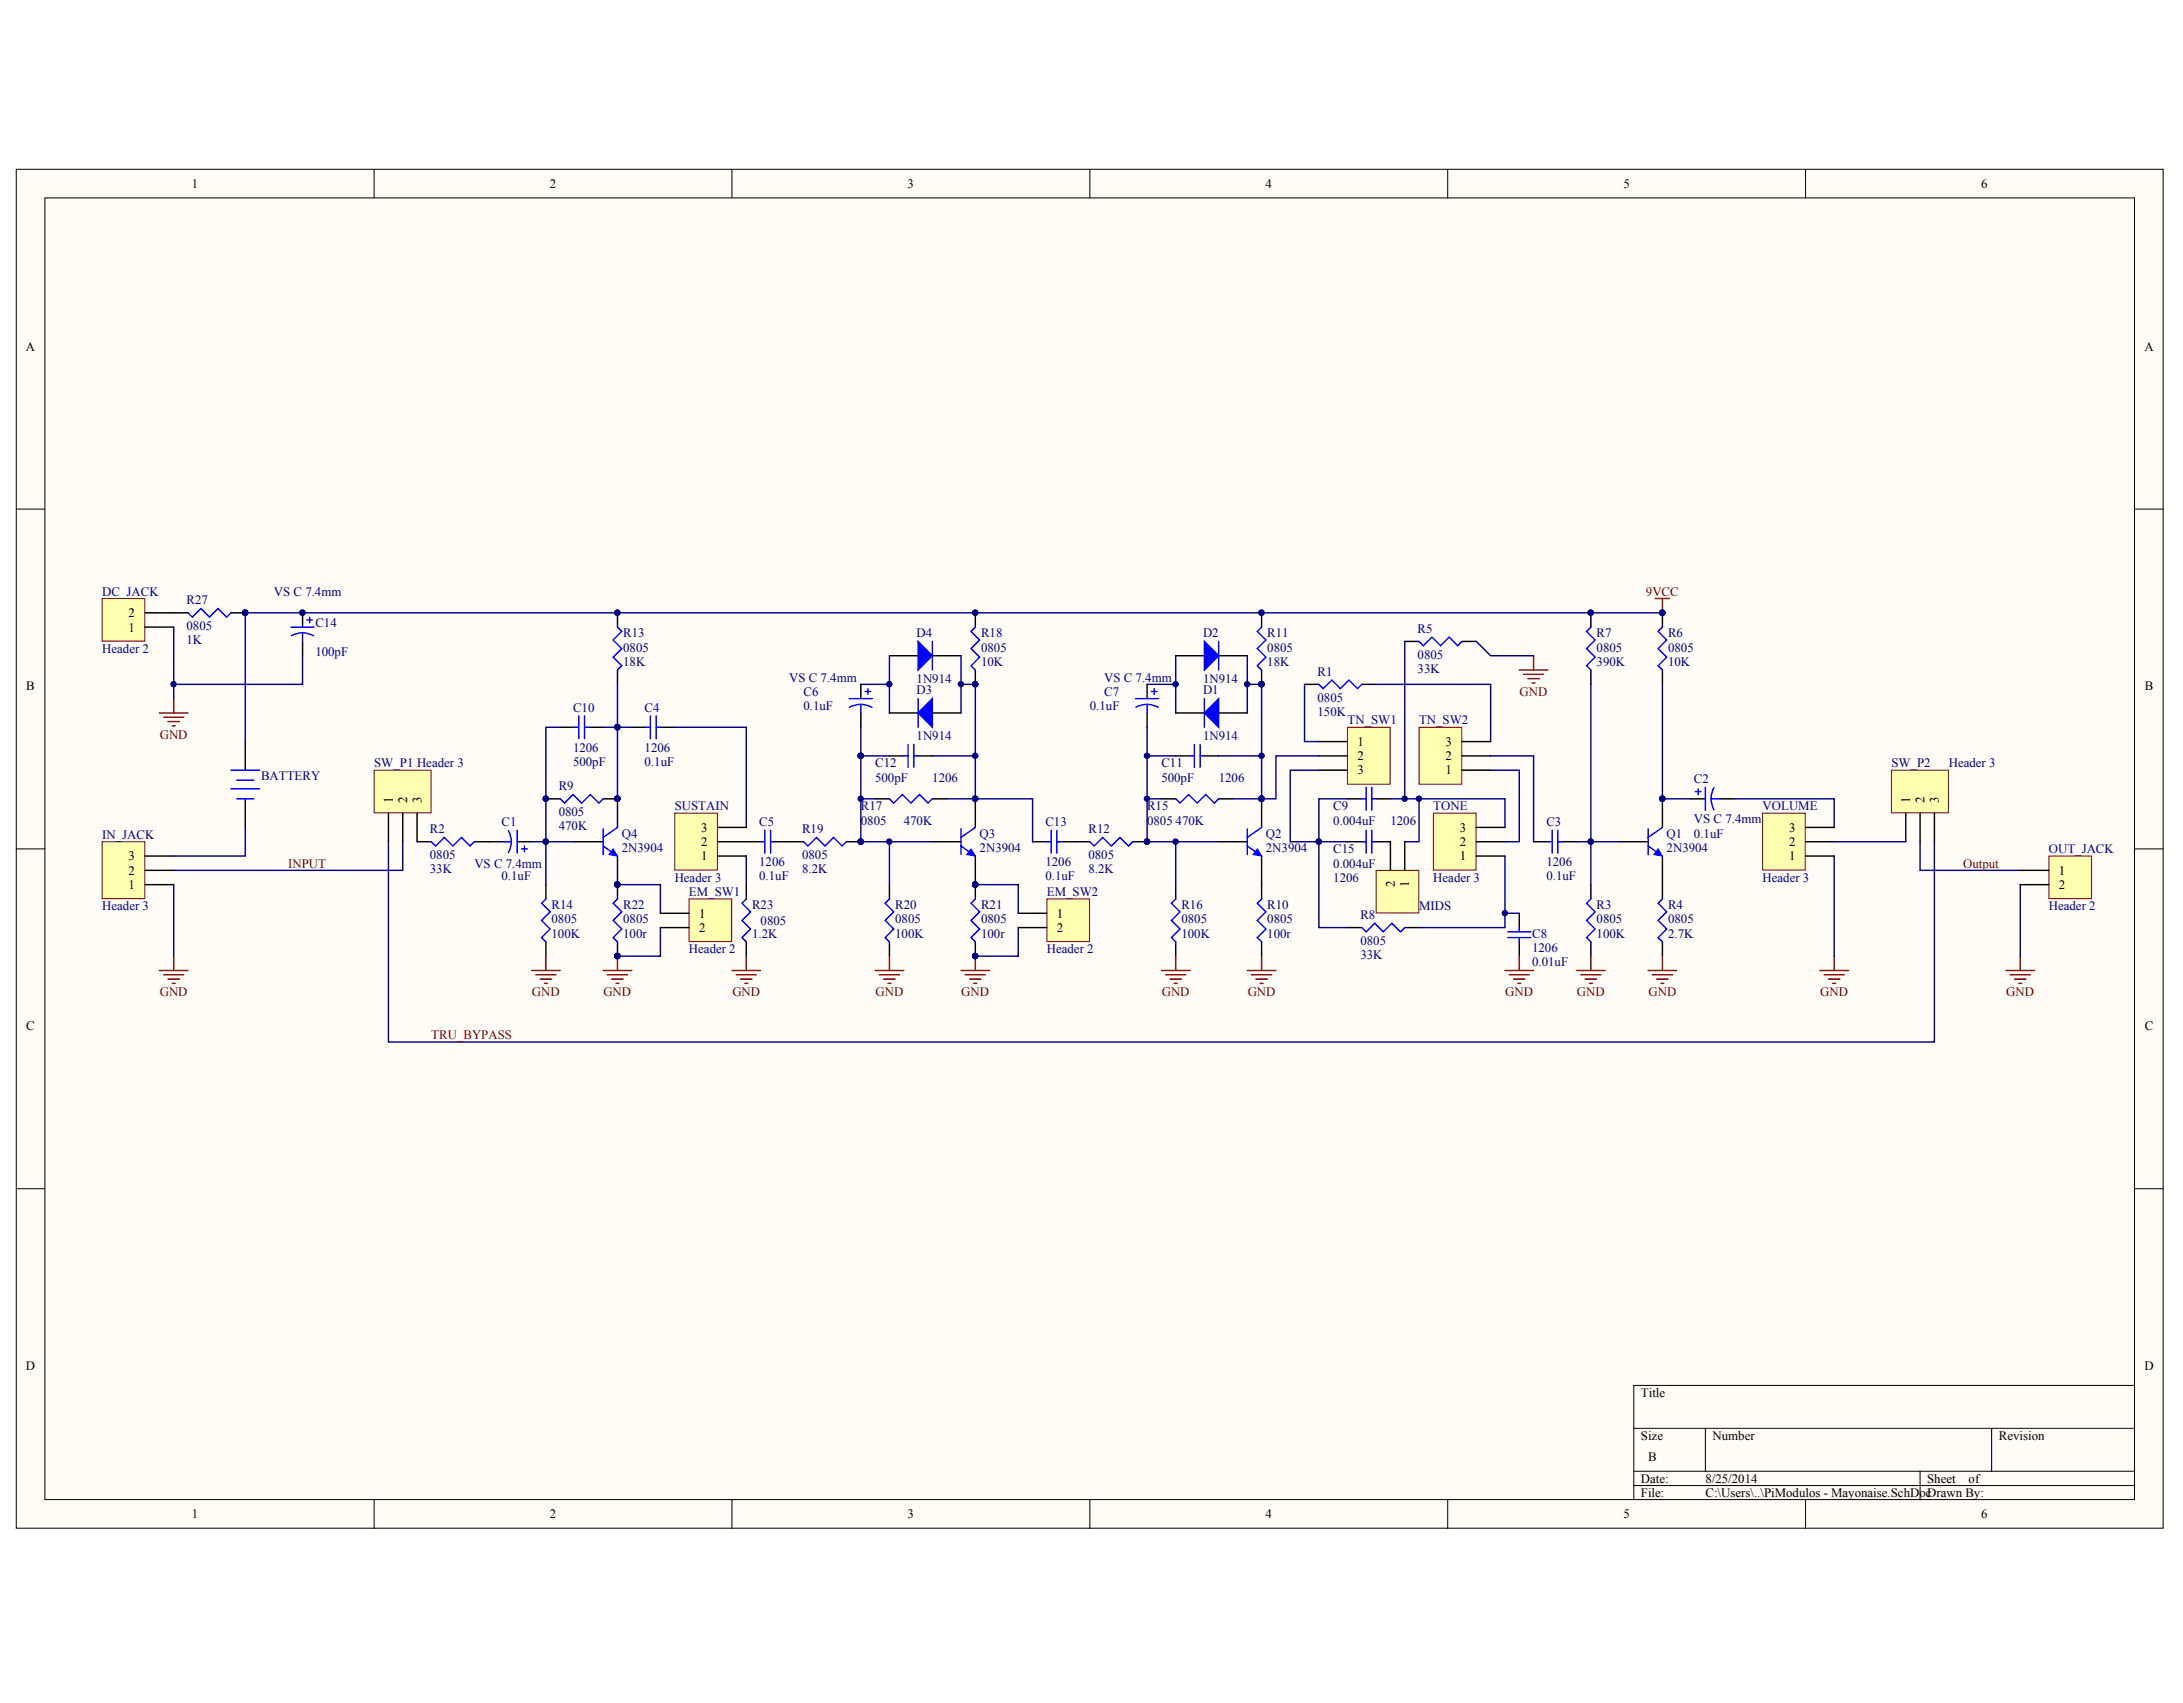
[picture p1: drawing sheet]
<svg xmlns="http://www.w3.org/2000/svg" width="258mm" height="201mm" viewBox="0 0 258 201" stroke-linecap="round" stroke-linejoin="round" font-family="sans-serif">
<defs><g id="words">
<g font-size="1.5">
<text x="22.7" y="22.2">1</text>
<text x="64.9" y="22.2">2</text>
<text x="107.2" y="22.2">3</text>
<text x="149.5" y="22.2">4</text>
<text x="191.8" y="22.2">5</text>
<text x="234.1" y="22.2">6</text>
<text x="3.1" y="41.4">A</text>
<text x="253.3" y="41.4">A</text>
<text x="15.2" y="74.6">1</text>
<text x="15.2" y="72.9">2</text>
<text x="3.1" y="81.5">B</text>
<text x="253.4" y="81.5">B</text>
<text x="160.4" y="88.1">1</text>
<text x="160.4" y="89.8">2</text>
<text x="170.8" y="89.8">2</text>
<text x="170.8" y="88.1">3</text>
<text x="46.4" y="94.8" transform="rotate(-90 46.4 94.8)">1</text>
<text x="48.1" y="94.8" transform="rotate(-90 48.1 94.8)">2</text>
<text x="49.8" y="94.8" transform="rotate(-90 49.8 94.8)">3</text>
<text x="160.4" y="91.4">3</text>
<text x="170.8" y="91.4">1</text>
<text x="225.7" y="94.8" transform="rotate(-90 225.7 94.8)">1</text>
<text x="227.3" y="94.8" transform="rotate(-90 227.3 94.8)">2</text>
<text x="229" y="94.8" transform="rotate(-90 229 94.8)">3</text>
<text x="15.2" y="101.6">3</text>
<text x="82.8" y="101.6">1</text>
<text x="82.8" y="99.9">2</text>
<text x="82.8" y="98.2">3</text>
<text x="172.5" y="101.6">1</text>
<text x="172.5" y="99.9">2</text>
<text x="172.5" y="98.2">3</text>
<text x="211.3" y="101.6">1</text>
<text x="211.3" y="99.9">2</text>
<text x="211.3" y="98.2">3</text>
<text x="15.2" y="105">1</text>
<text x="15.2" y="103.3">2</text>
<text x="164.8" y="104.7" transform="rotate(-90 164.8 104.7)">2</text>
<text x="166.5" y="104.7" transform="rotate(-90 166.5 104.7)">1</text>
<text x="243.2" y="103.3">1</text>
<text x="243.2" y="105">2</text>
<text x="82.6" y="108.3">1</text>
<text x="82.6" y="110">2</text>
<text x="124.8" y="108.3">1</text>
<text x="124.8" y="110">2</text>
<text x="3.1" y="121.7">C</text>
<text x="253.4" y="121.7">C</text>
<text x="3.1" y="161.8">D</text>
<text x="253.3" y="161.8">D</text>
<text x="193.8" y="164.9">Title</text>
<text x="193.8" y="170">Size</text>
<text x="194.7" y="172.5">B</text>
<text x="202.3" y="170">Number</text>
<text x="236.1" y="170">Revision</text>
<text x="22.7" y="179.3">1</text>
<text x="64.9" y="179.3">2</text>
<text x="107.2" y="179.3">3</text>
<text x="149.5" y="179.3">4</text>
<text x="191.8" y="179.3">5</text>
<text x="193.8" y="175.1">Date:</text>
<text x="193.8" y="176.8">File:</text>
<text x="201.5" y="175.1">8/25/2014</text>
<text x="201.5" y="176.8">C:\Users\..\PiModulos - Mayonaise.SchDocDrawn By:</text>
<text x="227.7" y="175.1">Sheet</text>
<text x="232.6" y="175.1">of</text>
<text x="234.1" y="179.3">6</text>
</g>
<g font-size="1.5" fill="#000080">
<text x="12.1" y="70.3">DC_JACK</text>
<text x="22" y="71.4">R27</text>
<text x="32.4" y="70.3">VS C 7.4mm</text>
<text x="12.1" y="77.1">Header 2</text>
<text x="22" y="76.1">1K</text>
<text x="22" y="74.4">0805</text>
<text x="37.3" y="77.4">100pF</text>
<text x="37.3" y="74.1">C14</text>
<text x="73.6" y="75.2">R13</text>
<text x="73.6" y="76.9">0805</text>
<text x="108.3" y="75.2">D4</text>
<text x="115.9" y="75.2">R18</text>
<text x="115.9" y="76.9">0805</text>
<text x="142.1" y="75.2">D2</text>
<text x="149.7" y="75.2">R11</text>
<text x="149.7" y="76.9">0805</text>
<text x="167.5" y="74.7">R5</text>
<text x="167.5" y="77.8">0805</text>
<text x="188.6" y="75.2">R7</text>
<text x="188.6" y="76.9">0805</text>
<text x="197.1" y="75.2">R6</text>
<text x="197.1" y="76.9">0805</text>
<text x="73.6" y="78.6">18K</text>
<text x="93.2" y="80.5">VS C 7.4mm</text>
<text x="94.9" y="83.9">0.1uF</text>
<text x="94.9" y="82.2">C6</text>
<text x="108.3" y="82">D3</text>
<text x="108.3" y="80.6">1N914</text>
<text x="115.9" y="78.6">10K</text>
<text x="128.8" y="83.9">0.1uF</text>
<text x="130.4" y="82.2">C7</text>
<text x="130.4" y="80.5">VS C 7.4mm</text>
<text x="142.1" y="82">D1</text>
<text x="142.1" y="80.6">1N914</text>
<text x="149.7" y="78.6">18K</text>
<text x="155.6" y="79.8">R1</text>
<text x="155.6" y="82.8">0805</text>
<text x="167.5" y="79.5">33K</text>
<text x="188.6" y="78.6">390K</text>
<text x="197.1" y="78.6">10K</text>
<text x="67.7" y="84">C10</text>
<text x="67.7" y="88.7">1206</text>
<text x="76.2" y="84">C4</text>
<text x="76.2" y="88.7">1206</text>
<text x="108.3" y="87.4">1N914</text>
<text x="142.1" y="87.4">1N914</text>
<text x="155.6" y="84.5">150K</text>
<text x="159.2" y="85.5">TN_SW1</text>
<text x="167.6" y="85.5">TN_SW2</text>
<text x="30.8" y="92.1">BATTERY</text>
<text x="44.2" y="90.6">SW_P1 Header 3</text>
<text x="66" y="93.3">R9</text>
<text x="67.7" y="90.4">500pF</text>
<text x="76.2" y="90.4">0.1uF</text>
<text x="79.7" y="95.7">SUSTAIN</text>
<text x="101.7" y="95.7">R17</text>
<text x="103.4" y="92.3">500pF</text>
<text x="103.4" y="90.6">C12</text>
<text x="110.1" y="92.3">1206</text>
<text x="135.5" y="95.7">R15</text>
<text x="137.2" y="92.3">500pF</text>
<text x="137.2" y="90.6">C11</text>
<text x="144" y="92.3">1206</text>
<text x="157.5" y="95.7">C9</text>
<text x="169.3" y="95.7">TONE</text>
<text x="200.1" y="92.5">C2</text>
<text x="208.2" y="95.7">VOLUME</text>
<text x="223.4" y="90.6">SW_P2</text>
<text x="230.2" y="90.6">Header 3</text>
<text x="12.1" y="99.1">IN_JACK</text>
<text x="50.8" y="98.4">R2</text>
<text x="50.8" y="101.4">0805</text>
<text x="59.2" y="97.5">C1</text>
<text x="66" y="98.1">470K</text>
<text x="66" y="96.4">0805</text>
<text x="73.5" y="98.9">Q4</text>
<text x="73.5" y="100.6">2N3904</text>
<text x="89.7" y="97.5">C5</text>
<text x="94.7" y="98.4">R19</text>
<text x="94.7" y="101.4">0805</text>
<text x="101.7" y="97.4">0805</text>
<text x="106.8" y="97.4">470K</text>
<text x="115.7" y="98.9">Q3</text>
<text x="115.7" y="100.6">2N3904</text>
<text x="123.5" y="97.5">C13</text>
<text x="128.6" y="98.4">R12</text>
<text x="128.6" y="101.4">0805</text>
<text x="135.5" y="97.4">0805</text>
<text x="138.9" y="97.4">470K</text>
<text x="149.5" y="98.9">Q2</text>
<text x="149.5" y="100.6">2N3904</text>
<text x="157.5" y="97.4">0.004uF</text>
<text x="157.5" y="100.8">C15</text>
<text x="164.3" y="97.4">1206</text>
<text x="182.7" y="97.5">C3</text>
<text x="196.9" y="98.9">Q1</text>
<text x="196.9" y="100.6">2N3904</text>
<text x="200.1" y="98.9">0.1uF</text>
<text x="200.1" y="97.2">VS C 7.4mm</text>
<text x="242" y="100.8">OUT_JACK</text>
<text x="12.1" y="107.5">Header 3</text>
<text x="50.8" y="103.1">33K</text>
<text x="56" y="102.4">VS C 7.4mm</text>
<text x="59.2" y="104">0.1uF</text>
<text x="65.2" y="107.3">R14</text>
<text x="73.6" y="107.3">R22</text>
<text x="79.7" y="104.1">Header 3</text>
<text x="81.4" y="105.8">EM_SW1</text>
<text x="88.8" y="107.3">R23</text>
<text x="89.7" y="104">0.1uF</text>
<text x="89.7" y="102.3">1206</text>
<text x="94.7" y="103.1">8.2K</text>
<text x="105.7" y="107.3">R20</text>
<text x="115.9" y="107.3">R21</text>
<text x="123.5" y="104">0.1uF</text>
<text x="123.5" y="102.3">1206</text>
<text x="123.7" y="105.8">EM_SW2</text>
<text x="128.6" y="103.1">8.2K</text>
<text x="139.6" y="107.3">R16</text>
<text x="149.7" y="107.3">R10</text>
<text x="157.5" y="102.4">0.004uF</text>
<text x="157.5" y="104.1">1206</text>
<text x="167.6" y="107.5">MIDS</text>
<text x="169.3" y="104.1">Header 3</text>
<text x="182.7" y="104">0.1uF</text>
<text x="182.7" y="102.3">1206</text>
<text x="188.6" y="107.3">R3</text>
<text x="197.1" y="107.3">R4</text>
<text x="208.2" y="104.1">Header 3</text>
<text x="242" y="107.5">Header 2</text>
<text x="65.2" y="110.7">100K</text>
<text x="65.2" y="109">0805</text>
<text x="73.6" y="110.7">100r</text>
<text x="73.6" y="109">0805</text>
<text x="81.4" y="112.6">Header 2</text>
<text x="88.8" y="110.7">1.2K</text>
<text x="89.9" y="109.2">0805</text>
<text x="105.7" y="110.7">100K</text>
<text x="105.7" y="109">0805</text>
<text x="115.9" y="110.7">100r</text>
<text x="115.9" y="109">0805</text>
<text x="123.7" y="112.6">Header 2</text>
<text x="139.6" y="110.7">100K</text>
<text x="139.6" y="109">0805</text>
<text x="149.7" y="110.7">100r</text>
<text x="149.7" y="109">0805</text>
<text x="160.7" y="113.2">33K</text>
<text x="160.7" y="108.5">R8</text>
<text x="160.7" y="111.6">0805</text>
<text x="181" y="110.7">C8</text>
<text x="181" y="112.4">1206</text>
<text x="188.6" y="110.7">100K</text>
<text x="188.6" y="109">0805</text>
<text x="197.1" y="110.7">2.7K</text>
<text x="197.1" y="109">0805</text>
<text x="181" y="114.1">0.01uF</text>
</g>
<g font-size="1.5" fill="#800000">
<text x="194.4" y="70.3">9VCC</text>
<text x="179.5" y="82.2">GND</text>
<text x="18.9" y="87.2">GND</text>
<text x="34" y="102.4">INPUT</text>
<text x="231.9" y="102.4">Output</text>
<text x="18.9" y="117.6">GND</text>
<text x="62.8" y="117.6">GND</text>
<text x="71.3" y="117.6">GND</text>
<text x="86.5" y="117.6">GND</text>
<text x="103.4" y="117.6">GND</text>
<text x="113.6" y="117.6">GND</text>
<text x="137.2" y="117.6">GND</text>
<text x="147.4" y="117.6">GND</text>
<text x="177.8" y="117.6">GND</text>
<text x="186.3" y="117.6">GND</text>
<text x="194.7" y="117.6">GND</text>
<text x="215" y="117.6">GND</text>
<text x="237" y="117.6">GND</text>
<text x="51" y="122.7">TRU_BYPASS</text>
</g>
</g></defs>
<g fill="#fffcf8" stroke="#000" stroke-width=".12">
<path d="M1.9 20h253.6v160.4h-253.6z"/>
<path d="M5.3 23.4h246.9v153.7h-246.9z"/>
</g>
<g fill="none" stroke="#000" stroke-width=".12">
<path d="M44.2 20v3.4M86.5 20v3.4M128.7 20v3.4M171 20v3.4M213.3 20v3.4M1.9 60.1h3.4M252.2 60.1h3.4M1.9 100.2h3.4M252.2 100.2h3.4M1.9 140.4h3.4M252.2 140.4h3.4M44.2 177.1v3.4"/>
<path d="M86.5 177.1v3.4M128.7 177.1v3.4M171 177.1v3.4M193 168.7h59.2M193 173.7h59.2M193 175.4h59.2M201.5 168.7v5M213.3 177.1v3.4M226.8 173.7v3.4M235.3 168.7v5M252.2 163.6h-59.2v13.5"/>
</g>
<g fill="none" stroke="#000" stroke-width=".17">
<path d="M72.9 72.4v1.6M72.9 79.1v1.7M49.3 99.4h1.7M56 99.4h3.4M61.1 99.4h1.7M64.5 94.3h1.7M66.2 85.9h1.7M67.9 99.4h3.4M69.6 85.9h1.7M71.3 94.3h1.6v3.4M74.6 85.9h1.7M78 85.9h1.7"/>
<path d="M110.1 99.4h3.4M115.2 94.3v3.4M144 99.4h3.3M149 94.3v3.4M191.3 99.4h3.4M196.4 94.3v3.4M64.5 104.5v1.6M64.5 111.2v1.7M72.9 101.1v5M72.9 111.2v1.7M88.2 104.5v1.6M88.2 111.2v1.7"/>
<path d="M115.2 101.1v3.4M149 101.1v3.4M196.4 101.1v3.4"/>
</g>
<g fill="#000080" stroke="#000080" stroke-width=".12">
<circle cx="72.9" cy="94.3" r=".32"/>
<circle cx="72.9" cy="104.4" r=".32"/>
<circle cx="115.2" cy="94.3" r=".32"/>
<circle cx="115.2" cy="104.4" r=".32"/>
<circle cx="149" cy="94.3" r=".32"/>
<circle cx="196.4" cy="94.3" r=".32"/>
<circle cx="72.9" cy="112.9" r=".32"/>
<circle cx="64.5" cy="94.3" r=".32"/>
<circle cx="72.9" cy="72.3" r=".32"/>
<circle cx="64.5" cy="99.4" r=".32"/>
<circle cx="72.9" cy="85.9" r=".32"/>
</g>
<g fill="none" stroke="#00f" stroke-width=".17">
<path d="M72.9 74l.5 .6-1 1 1 1-1 1 1 1-.5 .5M51 99.4l.5 .5 1-1 1 1 1-1 1 1 .5-.5M59.4 99.4h1M60.1 98.1a2.68 2.68 0 0 1 0 2.6M61.1 98v2.7M62 99.9v.7M66.2 94.3l.5 .5 1-1 1 1 1-1 1 1 .6-.5M67.9 85.9h.5M68.4 84.5v2.7M69.1 84.5v2.7M69.1 85.9h.5M71.3 99.9l1.6 1.2"/>
<path d="M71.3 97.9v3M72.9 97.7l-1.6 1.2M76.3 85.9h.5M76.8 84.5v2.7M77.5 85.9h.5M77.5 84.5v2.7M113.5 99.9l1.7 1.2M113.5 97.9v3M115.2 97.7l-1.7 1.2M147.3 99.9l1.7 1.2M147.3 97.9v3M149 97.7l-1.7 1.2"/>
<path d="M194.7 99.9l1.7 1.2M194.7 97.9v3M196.4 97.7l-1.7 1.2M61.6 100.2h.7M64.5 106.1l-.5 .6 1 1-1 1 1 1-1 1 .5 .5M72.9 106.1l-.5 .6 1 1-1 1 1 1-1 1 .5 .5M88.2 106.1l-.5 .6 1 1-1 1 1 1-1 1 .5 .5"/>
</g>
<g fill="#00f" stroke="#00f" stroke-width=".12">
<path d="M72.4 100.2l.5 .9-1-.2z"/>
<path d="M114.7 100.2l.5 .9-1-.2z"/>
<path d="M148.5 100.2l.5 .9-1-.2z"/>
<path d="M195.9 100.2l.5 .9-1-.2z"/>
</g>
<path d="M62.8 99.4h5.1M66.2 85.9h-1.7v18.6M71.3 85.9h3.3M72.9 85.9v8.4M79.7 85.9h8.5v11.8" fill="none" stroke="#000080" stroke-width=".17"/>
<path d="M79.7 96h5v6.7h-5z" fill="#ffffb0" stroke="#800000" stroke-width=".12"/>
<g fill="none" stroke="#000" stroke-width=".17">
<path d="M105.1 77.4h3.4M110.1 77.4h3.4M115.2 72.4v1.6M115.2 79.1v1.7M138.9 77.4h3.4M144 77.4h3.3M149 72.4v1.6M149 79.1v1.7M84.8 99.4h5.1M84.8 97.7h3.4M91.5 99.4h3.4M100 99.4h1.7"/>
<path d="M101.7 80.8v1.7M101.7 84.2v1.7M103.4 94.3h1.7M105.1 89.3h1.7M105.1 84.2h3.4M108.5 89.3h1.6M110.1 94.3h1.7M110.1 84.2h3.4M122 99.4h1.7M125.4 99.4h3.3M133.8 99.4h1.7M135.5 80.8v1.7"/>
<path d="M135.5 84.2v1.7M137.2 94.3h1.7M138.9 89.3h1.7M138.9 84.2h3.4M142.3 89.3h1.7M144 94.3h1.7M144 84.2h3.3M159.2 94.3h1.7M162.6 94.3h1.7M84.8 101.1h3.4M105.1 104.5v1.6M105.1 111.2v1.7"/>
<path d="M115.2 104.5v1.6M115.2 111.2v1.7M138.9 104.5v1.6M138.9 111.2v1.7M149 104.5v1.6M149 111.2v1.7M159.2 109.5h1.7M165.9 109.5h1.7"/>
</g>
<g fill="none" stroke="#000080" stroke-width=".17">
<path d="M105.1 77.4v6.8M113.5 77.4v6.8M138.9 77.4v6.8M147.3 77.4v6.8M72.9 80.8v5.1M101.7 94.3h1.7M101.7 85.9v3.4M101.7 80.8h3.4M110.1 89.3h5.1M111.8 94.3h10.2v5.1M113.5 80.8h1.7v13.5M135.5 85.9v13.5h8.5"/>
<path d="M135.5 94.3h1.7M135.5 80.8h3.4M135.5 89.3h3.4M138.9 99.4v5.1M144 89.3h5M155.8 89.3h-5.1v5h-1.7M159.2 94.3h-3.4v15.2h3.4M88.2 101.1v3.4"/>
</g>
<g fill="#000080" stroke="#000080" stroke-width=".12">
<circle cx="101.7" cy="99.4" r=".32"/>
<circle cx="115.2" cy="112.9" r=".32"/>
<circle cx="115.2" cy="104.4" r=".32"/>
<circle cx="115.2" cy="80.8" r=".32"/>
<circle cx="115.2" cy="72.3" r=".32"/>
<circle cx="101.7" cy="94.3" r=".32"/>
<circle cx="113.5" cy="80.8" r=".32"/>
<circle cx="115.2" cy="94.3" r=".32"/>
<circle cx="72.9" cy="85.9" r=".32"/>
<circle cx="101.7" cy="89.2" r=".32"/>
<circle cx="105.1" cy="80.8" r=".32"/>
<circle cx="149" cy="80.8" r=".32"/>
<circle cx="149" cy="72.3" r=".32"/>
<circle cx="135.5" cy="99.4" r=".32"/>
<circle cx="138.9" cy="80.8" r=".32"/>
<circle cx="135.5" cy="89.2" r=".32"/>
<circle cx="135.5" cy="94.3" r=".32"/>
<circle cx="138.9" cy="99.4" r=".32"/>
<circle cx="149" cy="94.3" r=".32"/>
<circle cx="149" cy="89.2" r=".32"/>
<circle cx="115.2" cy="89.2" r=".32"/>
</g>
<g fill="none" stroke="#00f" stroke-width=".17">
<path d="M110.1 75.7v3.4M115.2 74l-.5 .6 1 1-1 1 1 1-1 1 .5 .5M144 75.7v3.4M149 74l-.5 .6 1 1-1 1 1 1-1 1 .5 .5M89.9 99.4h.5M90.4 98v2.7M91 98v2.7M91 99.4h.5M94.9 99.4l.5 .5 1-1 1.1 1 1-1 1 1 .5-.5M100.3 82.5h2.7M101.7 83.2l.7 .1 .6 .2M101.7 83.2l-.7 .1-.6 .2"/>
<path d="M101.7 83.2v1M102.2 81.7h.7M102.5 81.3v.7M105.1 94.3l.5 .5 1-1 1 1 1-1 1 1 .5-.5M106.8 89.3h.5M107.3 87.9v2.7M107.9 87.9v2.7M107.9 89.3h.6M108.5 82.5v3.4M123.7 99.4h.5M124.2 98v2.7M124.9 99.4h.5"/>
<path d="M124.9 98v2.7M128.7 99.4l.6 .5 1-1 1 1 1-1 1 1 .5-.5M134.2 82.5h2.7M135.5 83.2l.7 .1 .6 .2M135.5 83.2l-.7 .1-.6 .2M135.5 83.2v1M136 81.7h.7M136.4 81.3v.7M138.9 94.3l.5 .5 1-1 1 1 1-1 1.1 1 .5-.5M140.6 89.3h.5M141.1 87.9v2.7M141.8 89.3h.5"/>
<path d="M141.8 87.9v2.7M142.3 82.5v3.4M160.9 94.3h.5M161.4 93v2.7M162.1 93v2.7M162.1 94.3h.5M105.1 106.1l-.5 .6 1 1-1 1 1 1-1 1 .5 .5M115.2 106.1l-.5 .6 1 1-1 1 1 1-1 1 .5 .5M138.9 106.1l-.5 .6 1 1-1 1 1 1-1 1 .5 .5M149 106.1l-.5 .6 1 1-1 1 1 1-1 1 .5 .5M160.9 109.5l.5 .5 1-1 1 1 1-1 1 1 .5-.5"/>
</g>
<g fill="#00f" stroke="#00f" stroke-width=".17">
<path d="M108.5 84.2l1.6-1.7v3.4z"/>
<path d="M108.5 75.7l1.6 1.7-1.6 1.7z"/>
<path d="M142.3 84.2l1.7-1.7v3.4z"/>
<path d="M142.3 75.7l1.7 1.7-1.7 1.7z"/>
</g>
<path d="M169.3 96h5.1v6.7h-5.1z" fill="#ffffb0" stroke="#800000" stroke-width=".12"/>
<g fill="none" stroke="#000" stroke-width=".17">
<path d="M20.5 72.4h1.7M27.3 72.4h1.7M187.9 72.4v1.6M187.9 79.1v1.7M196.4 72.4v1.6M196.4 79.1v1.7M174.4 99.4h3.4M174.4 97.7h3.4M181.2 99.4h1.7M184.5 99.4h1.7M199.8 94.3h1.7M203.1 94.3h1.7"/>
<path d="M174.4 101.1h3.4M187.9 104.5v1.6M187.9 111.2v1.7M196.4 104.5v1.6M196.4 111.2v1.7"/>
</g>
<path d="M147.3 80.8h1.7M186.2 99.4h1.7M187.9 80.8v23.7M196.4 80.8v13.5h3.4M204.8 94.3h11.9v3.4M177.8 101.1v8.4h-10.2" fill="none" stroke="#000080" stroke-width=".17"/>
<g fill="#000080" stroke="#000080" stroke-width=".12">
<circle cx="147.3" cy="80.8" r=".32"/>
<circle cx="149" cy="80.8" r=".32"/>
<circle cx="187.9" cy="72.3" r=".32"/>
<circle cx="187.9" cy="99.4" r=".32"/>
<circle cx="72.9" cy="112.9" r=".32"/>
<circle cx="115.2" cy="112.9" r=".32"/>
<circle cx="29" cy="72.3" r=".32"/>
<circle cx="196.4" cy="72.3" r=".32"/>
<circle cx="196.4" cy="94.3" r=".32"/>
</g>
<g fill="none" stroke="#00f" stroke-width=".17">
<path d="M22.2 72.4l.5 .5 1-1 1 1 1.1-1 1 1 .5-.5M187.9 74l-.5 .6 1 1-1 1 1 1-1 1 .5 .5M196.4 74l-.5 .6 1 1-1 1 1 1-1 1 .5 .5M182.9 99.4h.5M183.4 98v2.7M184 98v2.7M184 99.4h.5M200.3 93.5h.6M200.6 93.1v.7M201.5 93v2.7M202.1 94.3h1M202.1 94.3l.1 .7 .3 .6"/>
<path d="M202.5 93l-.3 .6-.1 .7M187.9 106.1l-.5 .6 1 1-1 1 1 1-1 1 .5 .5M196.4 106.1l-.5 .6 1 1-1 1 1 1-1 1 .5 .5"/>
</g>
<g fill="none" stroke="#800000" stroke-width=".17">
<path d="M179.5 79.1h3.4M180 79.6h2.3M181.2 77.4v1.7M180.5 80.1h1.3M181 80.6h.3M62.8 114.6h3.4M63.3 115.1h2.4M63.8 115.6h1.4M64.3 116.1h.4M64.5 112.9v1.7M71.3 114.6h3.3M71.8 115.1h2.3"/>
<path d="M72.3 115.6h1.3M72.8 116.1h.3M72.9 112.9v1.7M86.5 114.6h3.4M87 115.1h2.3M87.5 115.6h1.3M88 116.1h.3M88.2 112.9v1.7M103.4 114.6h3.4M103.9 115.1h2.4M104.4 115.6h1.3M104.9 116.1h.3"/>
<path d="M105.1 112.9v1.7M113.5 114.6h3.4M114 115.1h2.4M114.5 115.6h1.4M115 116.1h.4M115.2 112.9v1.7M137.2 114.6h3.4M137.7 115.1h2.4M138.2 115.6h1.4M138.7 116.1h.4M138.9 112.9v1.7M147.3 114.6h3.4"/>
<path d="M147.9 115.1h2.3M148.4 115.6h1.3M148.9 116.1h.3M149 112.9v1.7M186.2 114.6h3.4M186.7 115.1h2.4M187.3 115.6h1.3M187.8 116.1h.3M187.9 112.9v1.7M194.7 114.6h3.4M195.2 115.1h2.4M195.7 115.6h1.4"/>
<path d="M196.2 116.1h.4M196.4 112.9v1.7"/>
</g>
<path d="M208.2 96h5.1v6.7h-5.1z" fill="#ffffb0" stroke="#800000" stroke-width=".12"/>
<path d="M213.3 99.4h3.4M213.3 97.7h3.4M213.3 101.1h3.4" fill="none" stroke="#000" stroke-width=".17"/>
<path d="M215 114.6h3.4M215.5 115.1h2.4M216 115.6h1.4M216.5 116.1h.3M216.7 112.9v1.7" fill="none" stroke="#800000" stroke-width=".17"/>
<path d="M216.7 101.1v11.8" fill="none" stroke="#000080" stroke-width=".17"/>
<path d="M223.4 90.9h6.8v5.1h-6.8z" fill="#ffffb0" stroke="#800000" stroke-width=".12"/>
<path d="M225.1 96v3.4M226.8 96v3.4M228.5 96v3.4" fill="none" stroke="#000" stroke-width=".17"/>
<path d="M216.7 99.4h8.4M226.8 99.4v3.4h11.9" fill="none" stroke="#000080" stroke-width=".17"/>
<path d="M44.2 90.9h6.7v5.1h-6.7z" fill="#ffffb0" stroke="#800000" stroke-width=".12"/>
<path d="M29 87.6v3.3M29 94.3v3.4M45.9 96v3.4M47.6 96v3.4M49.3 96v3.4" fill="none" stroke="#000" stroke-width=".17"/>
<path d="M45.9 99.4v23.6h182.6v-23.6M47.6 99.4v3.4h-27.1" fill="none" stroke="#000080" stroke-width=".17"/>
<path d="M27.3 93.1h3.4M27.3 90.9h3.4M28 92.1h2M28 94.3h2" fill="none" stroke="#00f" stroke-width=".17"/>
<path d="M12.1 99.4h5v6.7h-5z" fill="#ffffb0" stroke="#800000" stroke-width=".12"/>
<path d="M17.1 104.5h3.4M17.1 102.8h3.4M17.1 101.1h3.4" fill="none" stroke="#000" stroke-width=".17"/>
<path d="M18.8 114.6h3.4M19.3 115.1h2.4M19.8 115.6h1.4M20.4 116.1h.3M20.5 112.9v1.7M237 114.6h3.3M237.5 115.1h2.3M238 115.6h1.3M238.5 116.1h.3M238.7 112.9v1.7" fill="none" stroke="#800000" stroke-width=".17"/>
<path d="M29 97.7v3.4h-8.5M20.5 104.5v8.4M238.7 104.5v8.4" fill="none" stroke="#000080" stroke-width=".17"/>
<path d="M242 101.1h5.1v5h-5.1z" fill="#ffffb0" stroke="#800000" stroke-width=".12"/>
<path d="M238.7 102.8h3.3M238.7 104.5h3.3" fill="none" stroke="#000" stroke-width=".17"/>
<path d="M12.1 70.7h5v5h-5z" fill="#ffffb0" stroke="#800000" stroke-width=".12"/>
<path d="M17.1 74h3.4M17.1 72.4h3.4" fill="none" stroke="#000" stroke-width=".17"/>
<path d="M18.8 84.2h3.4M19.3 84.7h2.4M19.8 85.2h1.4M20.4 85.7h.3M20.5 82.5v1.7" fill="none" stroke="#800000" stroke-width=".17"/>
<path d="M20.5 74v8.5M196.4 72.4h-167.4v15.2" fill="none" stroke="#000080" stroke-width=".17"/>
<g fill="#000080" stroke="#000080" stroke-width=".12">
<circle cx="29" cy="72.3" r=".32"/>
<circle cx="196.4" cy="72.3" r=".32"/>
</g>
<path d="M167.6 85.9h5.1v6.7h-5.1z" fill="#ffffb0" stroke="#800000" stroke-width=".12"/>
<path d="M172.7 90.9h3.4M172.7 89.3h3.4M172.7 87.6h3.4" fill="none" stroke="#000" stroke-width=".17"/>
<path d="M159.2 85.9h5v6.7h-5z" fill="#ffffb0" stroke="#800000" stroke-width=".12"/>
<path d="M155.8 87.6h3.4M155.8 89.3h3.4M155.8 90.9h3.4" fill="none" stroke="#000" stroke-width=".17"/>
<path d="M149 80.8v13.5h-3.3M155.8 90.9h-3.4v8.5h3.4M176.1 89.3h5.1v10.1M176.1 90.9h3.4v8.5h-1.7M187.9 99.4h3.4" fill="none" stroke="#000080" stroke-width=".17"/>
<g fill="#000080" stroke="#000080" stroke-width=".12">
<circle cx="149" cy="80.8" r=".32"/>
<circle cx="149" cy="94.3" r=".32"/>
<circle cx="155.8" cy="99.4" r=".32"/>
<circle cx="187.9" cy="99.4" r=".32"/>
</g>
<path d="M81.4 106.1h5v5.1h-5z" fill="#ffffb0" stroke="#800000" stroke-width=".12"/>
<path d="M78 107.8h3.4M78 109.5h3.4" fill="none" stroke="#000" stroke-width=".17"/>
<path d="M72.9 104.5h5.1v3.3M78 109.5v3.4h-5.1" fill="none" stroke="#000080" stroke-width=".17"/>
<g fill="#000080" stroke="#000080" stroke-width=".12">
<circle cx="72.9" cy="112.9" r=".32"/>
<circle cx="72.9" cy="104.4" r=".32"/>
</g>
<path d="M123.7 106.1h5v5.1h-5z" fill="#ffffb0" stroke="#800000" stroke-width=".12"/>
<path d="M159.2 99.4h1.7M162.6 99.4h1.7M120.3 107.8h3.4M120.3 109.5h3.4" fill="none" stroke="#000" stroke-width=".17"/>
<path d="M105.1 99.4v5.1M105.1 89.3h-3.4v10.1h8.4M155.8 99.4h3.4M115.2 104.5h5.1v3.3M120.3 109.5v3.4h-5.1" fill="none" stroke="#000080" stroke-width=".17"/>
<g fill="#000080" stroke="#000080" stroke-width=".12">
<circle cx="105.1" cy="99.4" r=".32"/>
<circle cx="115.2" cy="104.4" r=".32"/>
<circle cx="101.7" cy="89.2" r=".32"/>
<circle cx="101.7" cy="99.4" r=".32"/>
<circle cx="115.2" cy="112.9" r=".32"/>
<circle cx="155.8" cy="99.4" r=".32"/>
</g>
<path d="M160.9 99.4h.5M161.4 98v2.7M162.1 98v2.7M162.1 99.4h.5" fill="none" stroke="#00f" stroke-width=".17"/>
<path d="M162.6 102.8h5v5h-5z" fill="#ffffb0" stroke="#800000" stroke-width=".12"/>
<path d="M35.7 72.4v1.6M35.7 75.7v1.7M165.9 75.7h1.7M172.7 75.7h1.7M154.1 80.8h1.7M160.9 80.8h1.7M164.3 99.4v3.4M165.9 99.4v3.4M179.5 107.8v1.7M179.5 111.2v1.7" fill="none" stroke="#000" stroke-width=".17"/>
<path d="M35.7 77.4v3.4h-15.2M165.9 75.7v18.6M174.4 75.7l1.7 1.7h5.1M154.1 80.8v6.8h1.7M162.6 80.8h13.5v6.8M164.3 94.3h13.5v3.4M167.6 94.3v5.1h-1.7M177.8 107.8h1.7" fill="none" stroke="#000080" stroke-width=".17"/>
<g fill="#000080" stroke="#000080" stroke-width=".12">
<circle cx="167.6" cy="94.3" r=".32"/>
<circle cx="196.4" cy="72.3" r=".32"/>
<circle cx="177.8" cy="107.8" r=".32"/>
<circle cx="35.7" cy="72.3" r=".32"/>
<circle cx="165.9" cy="94.3" r=".32"/>
<circle cx="20.5" cy="80.8" r=".32"/>
</g>
<path d="M195.5 70.7h1.7M196.4 70.7v1.7M177.8 114.6h3.4M178.3 115.1h2.4M178.8 115.6h1.4M179.3 116.1h.3M179.5 112.9v1.7" fill="none" stroke="#800000" stroke-width=".17"/>
<path d="M34.4 74h2.7M35.7 74.7l.7 .1 .7 .3M35.7 74.7l-.6 .1-.7 .3M35.7 74.7v1M36.2 73.2h.7M36.6 72.9v.6M167.6 75.7l.5 .5 1.1-1 1 1 1-1 1 1 .5-.5M155.8 80.8l.5 .5 1-1 1 1 1.1-1 1 1 .5-.5M178.1 110h2.7M178.1 110.7h2.7M179.5 109.5v.5M179.5 110.7v.5" fill="none" stroke="#00f" stroke-width=".17"/>
<use href="#words"/>
</svg>
